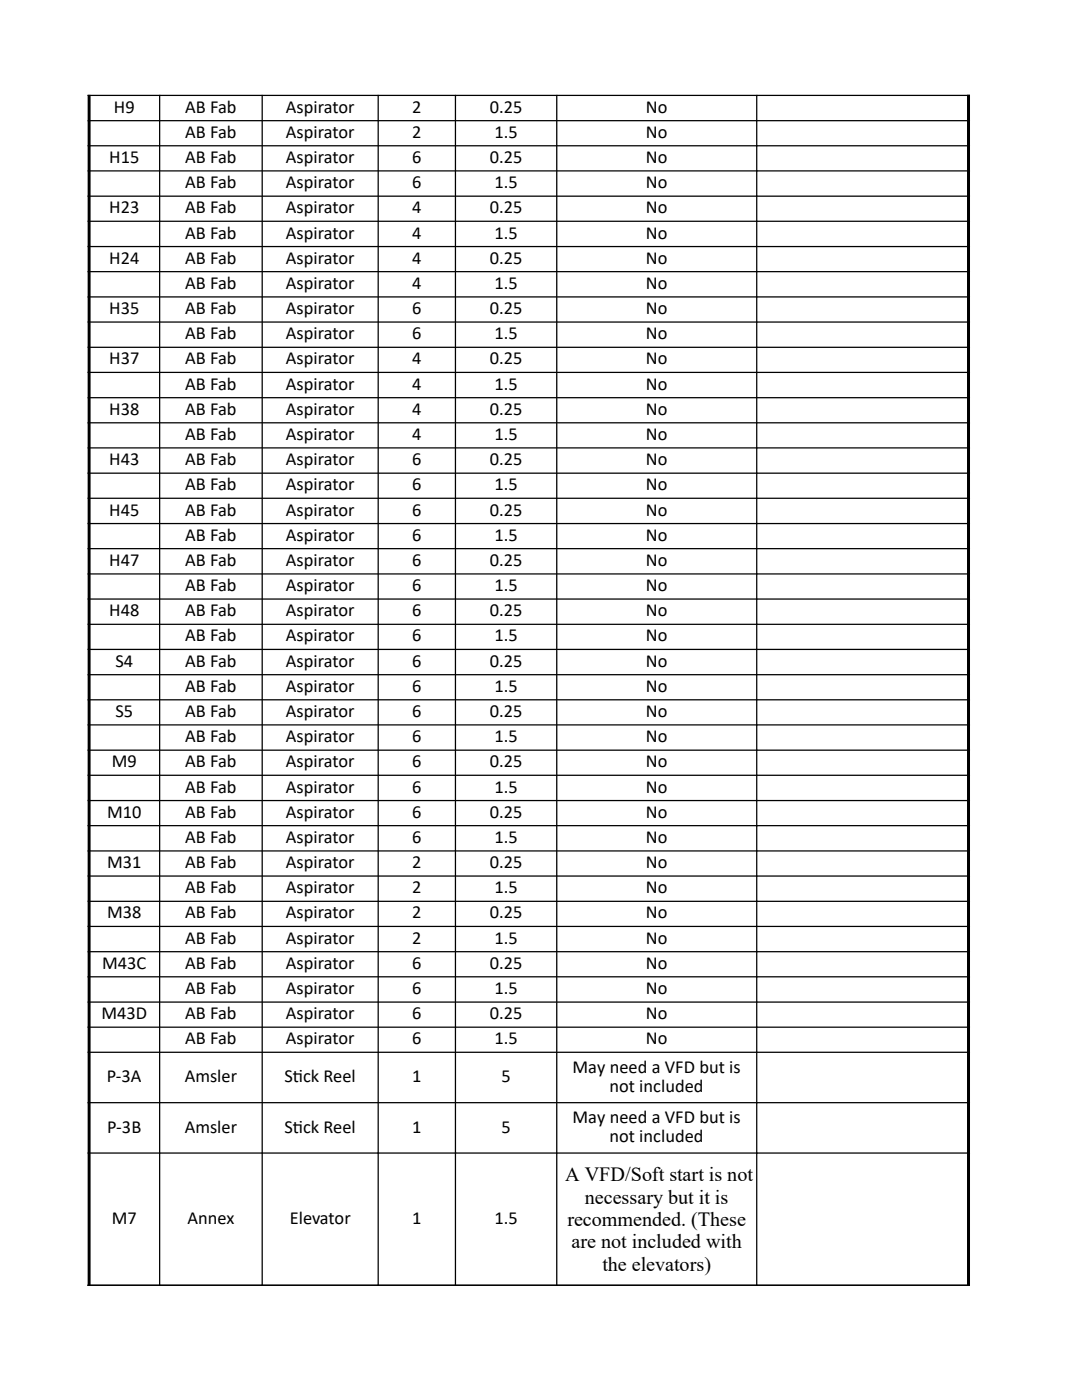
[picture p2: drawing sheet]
<svg xmlns="http://www.w3.org/2000/svg" width="216mm" height="279mm" viewBox="0 0 216 279" stroke-linecap="round" stroke-linejoin="round" font-family="sans-serif">
<defs><g id="words">
<g font-size="4">
<text x="112.7" y="235.8">A VFD/Soft start is not</text>
<text x="113.2" y="244.7">recommended. (These</text>
<text x="116.7" y="240.2">necessary but it is</text>
<text x="114.1" y="249.1">are not included with</text>
<text x="120.2" y="253.6">the elevators)</text>
</g>
<g font-size="3.7">
<text x="22.7" y="22.5">H9</text>
<text x="37" y="22.5">AB Fab</text>
<text x="57" y="22.5">Aspirator</text>
<text x="82.2" y="22.5">2</text>
<text x="97.7" y="22.5">0.25</text>
<text x="128.9" y="22.5">No</text>
<text x="37" y="27.5">AB Fab</text>
<text x="57" y="27.5">Aspirator</text>
<text x="82.2" y="27.5">2</text>
<text x="98.7" y="27.5">1.5</text>
<text x="128.9" y="27.5">No</text>
<text x="21.8" y="32.6">H15</text>
<text x="37" y="32.6">AB Fab</text>
<text x="57" y="32.6">Aspirator</text>
<text x="82.2" y="32.6">6</text>
<text x="97.7" y="32.6">0.25</text>
<text x="128.9" y="32.6">No</text>
<text x="37" y="37.6">AB Fab</text>
<text x="57" y="37.6">Aspirator</text>
<text x="82.2" y="37.6">6</text>
<text x="98.7" y="37.6">1.5</text>
<text x="128.9" y="37.6">No</text>
<text x="21.8" y="42.6">H23</text>
<text x="37" y="42.6">AB Fab</text>
<text x="37" y="47.6">AB Fab</text>
<text x="57" y="42.6">Aspirator</text>
<text x="57" y="47.6">Aspirator</text>
<text x="82.2" y="42.6">4</text>
<text x="82.2" y="47.6">4</text>
<text x="97.7" y="42.6">0.25</text>
<text x="98.7" y="47.6">1.5</text>
<text x="128.9" y="42.6">No</text>
<text x="128.9" y="47.6">No</text>
<text x="21.8" y="52.6">H24</text>
<text x="37" y="52.6">AB Fab</text>
<text x="57" y="52.6">Aspirator</text>
<text x="82.2" y="52.6">4</text>
<text x="97.7" y="52.6">0.25</text>
<text x="128.9" y="52.6">No</text>
<text x="37" y="57.7">AB Fab</text>
<text x="57" y="57.7">Aspirator</text>
<text x="82.2" y="57.7">4</text>
<text x="98.7" y="57.7">1.5</text>
<text x="128.9" y="57.7">No</text>
<text x="21.8" y="62.7">H35</text>
<text x="37" y="62.7">AB Fab</text>
<text x="57" y="62.7">Aspirator</text>
<text x="82.2" y="62.7">6</text>
<text x="97.7" y="62.7">0.25</text>
<text x="128.9" y="62.7">No</text>
<text x="37" y="67.7">AB Fab</text>
<text x="57" y="67.7">Aspirator</text>
<text x="82.2" y="67.7">6</text>
<text x="98.7" y="67.7">1.5</text>
<text x="128.9" y="67.7">No</text>
<text x="21.8" y="72.7">H37</text>
<text x="37" y="72.7">AB Fab</text>
<text x="37" y="77.8">AB Fab</text>
<text x="57" y="72.7">Aspirator</text>
<text x="57" y="77.8">Aspirator</text>
<text x="82.2" y="72.7">4</text>
<text x="82.2" y="77.8">4</text>
<text x="97.7" y="72.7">0.25</text>
<text x="98.7" y="77.8">1.5</text>
<text x="128.9" y="72.7">No</text>
<text x="128.9" y="77.8">No</text>
<text x="21.8" y="82.8">H38</text>
<text x="37" y="82.8">AB Fab</text>
<text x="57" y="82.8">Aspirator</text>
<text x="82.2" y="82.8">4</text>
<text x="97.7" y="82.8">0.25</text>
<text x="128.9" y="82.8">No</text>
<text x="37" y="87.8">AB Fab</text>
<text x="57" y="87.8">Aspirator</text>
<text x="82.2" y="87.8">4</text>
<text x="98.7" y="87.8">1.5</text>
<text x="128.9" y="87.8">No</text>
<text x="21.8" y="92.8">H43</text>
<text x="37" y="92.8">AB Fab</text>
<text x="57" y="92.8">Aspirator</text>
<text x="82.2" y="92.8">6</text>
<text x="97.7" y="92.8">0.25</text>
<text x="128.9" y="92.8">No</text>
<text x="37" y="97.9">AB Fab</text>
<text x="57" y="97.9">Aspirator</text>
<text x="82.2" y="97.9">6</text>
<text x="98.7" y="97.9">1.5</text>
<text x="128.9" y="97.9">No</text>
<text x="21.8" y="102.9">H45</text>
<text x="37" y="102.9">AB Fab</text>
<text x="37" y="107.9">AB Fab</text>
<text x="57" y="102.9">Aspirator</text>
<text x="57" y="107.9">Aspirator</text>
<text x="82.2" y="102.9">6</text>
<text x="82.2" y="107.9">6</text>
<text x="97.7" y="102.9">0.25</text>
<text x="98.7" y="107.9">1.5</text>
<text x="128.9" y="102.9">No</text>
<text x="128.9" y="107.9">No</text>
<text x="21.8" y="112.9">H47</text>
<text x="37" y="112.9">AB Fab</text>
<text x="57" y="112.9">Aspirator</text>
<text x="82.2" y="112.9">6</text>
<text x="97.7" y="112.9">0.25</text>
<text x="128.9" y="112.9">No</text>
<text x="37" y="118">AB Fab</text>
<text x="57" y="118">Aspirator</text>
<text x="82.2" y="118">6</text>
<text x="98.7" y="118">1.5</text>
<text x="128.9" y="118">No</text>
<text x="21.8" y="123">H48</text>
<text x="37" y="123">AB Fab</text>
<text x="57" y="123">Aspirator</text>
<text x="82.2" y="123">6</text>
<text x="97.7" y="123">0.25</text>
<text x="128.9" y="123">No</text>
<text x="37" y="128">AB Fab</text>
<text x="57" y="128">Aspirator</text>
<text x="82.2" y="128">6</text>
<text x="98.7" y="128">1.5</text>
<text x="128.9" y="128">No</text>
<text x="23" y="133.1">S4</text>
<text x="37" y="133.1">AB Fab</text>
<text x="57" y="133.1">Aspirator</text>
<text x="82.2" y="133.1">6</text>
<text x="97.7" y="133.1">0.25</text>
<text x="128.9" y="133.1">No</text>
<text x="23" y="143.1">S5</text>
<text x="37" y="138.1">AB Fab</text>
<text x="37" y="143.1">AB Fab</text>
<text x="57" y="138.1">Aspirator</text>
<text x="57" y="143.1">Aspirator</text>
<text x="82.2" y="138.1">6</text>
<text x="82.2" y="143.1">6</text>
<text x="97.7" y="143.1">0.25</text>
<text x="98.7" y="138.1">1.5</text>
<text x="128.9" y="138.1">No</text>
<text x="128.9" y="143.1">No</text>
<text x="37" y="148.1">AB Fab</text>
<text x="57" y="148.1">Aspirator</text>
<text x="82.2" y="148.1">6</text>
<text x="98.7" y="148.1">1.5</text>
<text x="128.9" y="148.1">No</text>
<text x="22.3" y="153.1">M9</text>
<text x="37" y="153.1">AB Fab</text>
<text x="57" y="153.1">Aspirator</text>
<text x="82.2" y="153.1">6</text>
<text x="97.7" y="153.1">0.25</text>
<text x="128.9" y="153.1">No</text>
<text x="37" y="158.2">AB Fab</text>
<text x="57" y="158.2">Aspirator</text>
<text x="82.2" y="158.2">6</text>
<text x="98.7" y="158.2">1.5</text>
<text x="128.9" y="158.2">No</text>
<text x="21.4" y="163.2">M10</text>
<text x="37" y="163.2">AB Fab</text>
<text x="57" y="163.2">Aspirator</text>
<text x="82.2" y="163.2">6</text>
<text x="97.7" y="163.2">0.25</text>
<text x="128.9" y="163.2">No</text>
<text x="21.4" y="173.2">M31</text>
<text x="37" y="168.2">AB Fab</text>
<text x="37" y="173.2">AB Fab</text>
<text x="57" y="168.2">Aspirator</text>
<text x="57" y="173.2">Aspirator</text>
<text x="82.2" y="168.2">6</text>
<text x="82.2" y="173.2">2</text>
<text x="97.7" y="173.2">0.25</text>
<text x="98.7" y="168.2">1.5</text>
<text x="128.9" y="168.2">No</text>
<text x="128.9" y="173.2">No</text>
<text x="37" y="178.3">AB Fab</text>
<text x="57" y="178.3">Aspirator</text>
<text x="82.2" y="178.3">2</text>
<text x="98.7" y="178.3">1.5</text>
<text x="128.9" y="178.3">No</text>
<text x="21.4" y="183.3">M38</text>
<text x="37" y="183.3">AB Fab</text>
<text x="57" y="183.3">Aspirator</text>
<text x="82.2" y="183.3">2</text>
<text x="97.7" y="183.3">0.25</text>
<text x="128.9" y="183.3">No</text>
<text x="37" y="188.3">AB Fab</text>
<text x="57" y="188.3">Aspirator</text>
<text x="82.2" y="188.3">2</text>
<text x="98.7" y="188.3">1.5</text>
<text x="128.9" y="188.3">No</text>
<text x="20.4" y="193.3">M43C</text>
<text x="37" y="193.3">AB Fab</text>
<text x="57" y="193.3">Aspirator</text>
<text x="82.2" y="193.3">6</text>
<text x="97.7" y="193.3">0.25</text>
<text x="128.9" y="193.3">No</text>
<text x="20.2" y="203.4">M43D</text>
<text x="37" y="198.4">AB Fab</text>
<text x="37" y="203.4">AB Fab</text>
<text x="57" y="198.4">Aspirator</text>
<text x="57" y="203.4">Aspirator</text>
<text x="82.2" y="198.4">6</text>
<text x="82.2" y="203.4">6</text>
<text x="97.7" y="203.4">0.25</text>
<text x="98.7" y="198.4">1.5</text>
<text x="128.9" y="198.4">No</text>
<text x="128.9" y="203.4">No</text>
<text x="37" y="208.4">AB Fab</text>
<text x="57" y="208.4">Aspirator</text>
<text x="82.2" y="208.4">6</text>
<text x="98.7" y="208.4">1.5</text>
<text x="128.9" y="208.4">No</text>
<text x="21.3" y="216">P-3A</text>
<text x="36.9" y="216">Amsler</text>
<text x="56.8" y="216">St</text>
<text x="58.5" y="216">ick Reel</text>
<text x="82.2" y="216">1</text>
<text x="100" y="216">5</text>
<text x="114.2" y="214.1">May need a VFD but is</text>
<text x="121.6" y="217.8">not included</text>
<text x="21.4" y="226">P-3B</text>
<text x="36.9" y="226">Amsler</text>
<text x="56.8" y="226">St</text>
<text x="58.5" y="226">ick Reel</text>
<text x="82.2" y="226">1</text>
<text x="100" y="226">5</text>
<text x="114.2" y="224.1">May need a VFD but is</text>
<text x="121.6" y="227.9">not included</text>
<text x="22.3" y="244.2">M7</text>
<text x="37.4" y="244.2">Annex</text>
<text x="57.8" y="244.2">Elevator</text>
<text x="82.2" y="244.2">1</text>
<text x="98.7" y="244.2">1.5</text>
</g>
</g></defs>
<g fill="none" stroke="#000" stroke-width=".25">
<path d="M17.5 19h176M31.9 18.9v237.7M52.3 18.9v237.7M75.5 18.9v237.7M90.9 18.9v237.7M111.1 18.9v237.7M151 18.9v237.7M17.5 24.1h176M17.5 29.1h176M17.5 34.1h176M17.5 39.1h176M17.5 44.2h176"/>
<path d="M17.5 49.2h176M17.5 54.2h176M17.5 59.3h176M17.5 64.3h176M17.5 69.3h176M17.5 74.3h176M17.5 79.4h176M17.5 84.4h176M17.5 89.4h176M17.5 94.4h176M17.5 99.4h176M17.5 104.5h176"/>
<path d="M17.5 109.5h176M17.5 114.5h176M17.5 119.5h176M17.5 124.6h176M17.5 129.6h176M17.5 134.6h176M17.5 139.7h176M17.5 144.7h176M17.5 149.7h176M17.5 154.7h176M17.5 159.8h176M17.5 164.8h176"/>
<path d="M17.5 169.8h176M17.5 174.8h176M17.5 179.9h176M17.5 184.9h176M17.5 189.9h176M17.5 194.9h176M17.5 200h176M17.5 205h176M17.5 210h176M17.5 220.1h176M17.5 230.1h176M17.5 256.5h176"/>
</g>
<path d="M17.8 18.9v237.7M193.3 18.9v237.7" fill="none" stroke="#000" stroke-width=".59"/>
<use href="#words"/>
</svg>
